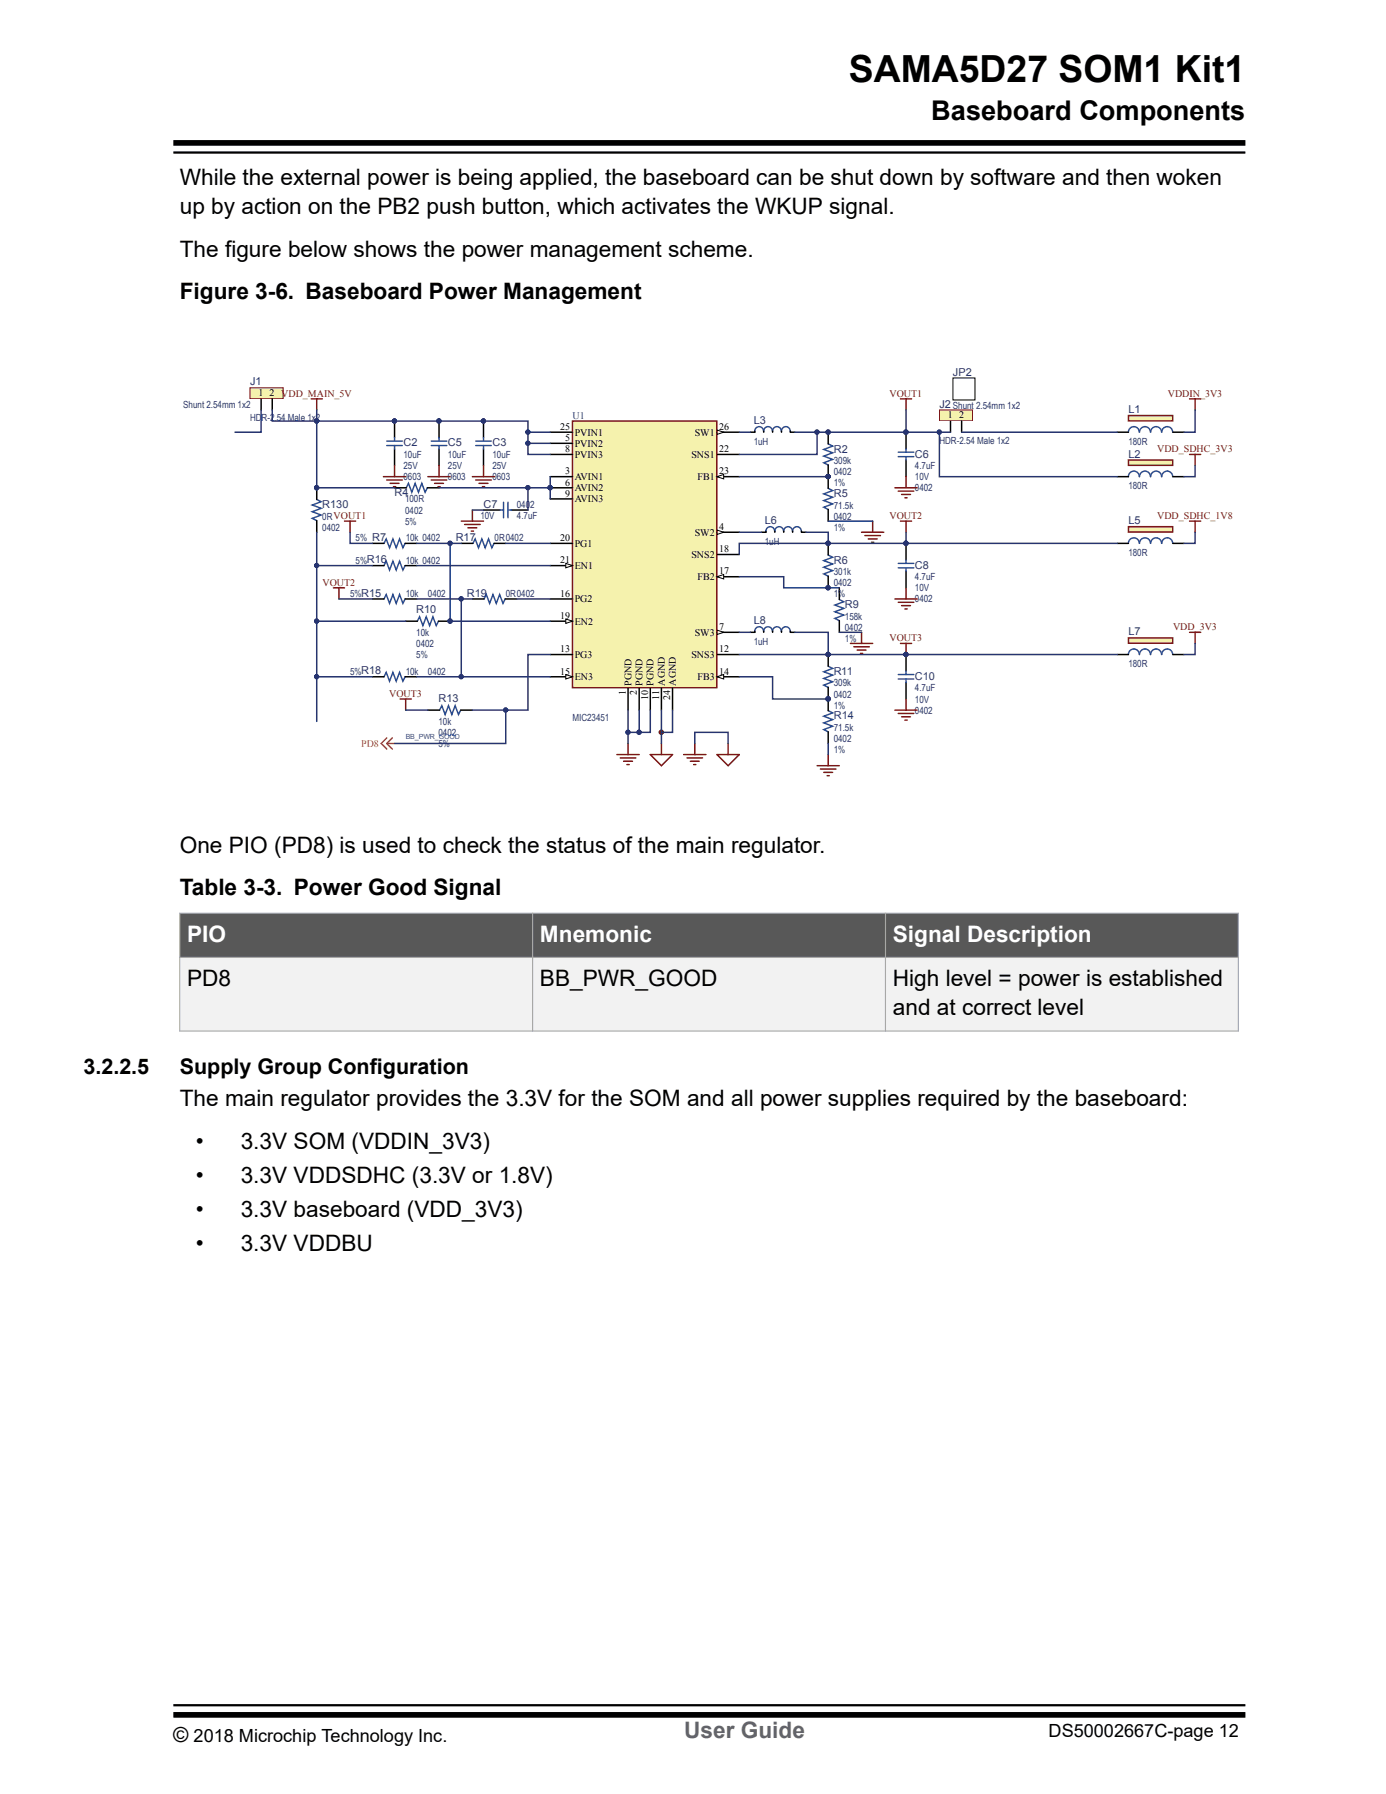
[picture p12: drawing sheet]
<svg xmlns="http://www.w3.org/2000/svg" width="216mm" height="279mm" viewBox="0 0 216 279" stroke-linecap="round" stroke-linejoin="round" font-family="sans-serif">
<defs><g id="words">
<text font-size="5.8" x="132.2" y="12.7">SAMA5D27 SOM1 Kit1</text>
<text font-size="4.2" x="145.1" y="18.6">Baseboard Components</text>
<g font-size="3.5">
<text x="28" y="28.8">While the external power is being applied, the baseboard can be shut down by software and then woken</text>
<text x="28" y="33.4">up by action on the PB2 push button, which activates the WKUP signal.</text>
<text x="28" y="40.1">The figure below shows the power management scheme.</text>
<text x="28" y="46.6">Figure 3-6. Baseboard Power Management</text>
<text x="28" y="132.8">One PIO (PD8) is used to check the status of the main regulator.</text>
<text x="28" y="139.4">Table 3-3. Power Good Signal</text>
<text x="29.1" y="153.6">PD8</text>
<text x="84.1" y="153.6">BB_PWR_GOOD</text>
<text x="139.1" y="153.6">High level = power is established</text>
<text x="139.1" y="158.2">and at correct level</text>
<text x="28" y="172.2">The main regulator provides the 3.3V for the SOM and all power supplies required by the baseboard:</text>
<text x="30.5" y="178.9">•</text>
<text x="37.5" y="178.9">3.3V SOM (VDDIN_3V3)</text>
<text x="30.5" y="184.2">•</text>
<text x="37.5" y="184.2">3.3V VDDSDHC (3.3V or 1.8V)</text>
<text x="30.5" y="189.5">•</text>
<text x="37.5" y="189.5">3.3V baseboard (VDD_3V3)</text>
<text x="30.5" y="194.8">•</text>
<text x="37.5" y="194.8">3.3V VDDBU</text>
</g>
<g font-size="3.5" fill="#fff">
<text x="29.1" y="146.7">PIO</text>
<text x="84.1" y="146.7">Mnemonic</text>
<text x="139.1" y="146.7">Signal Description</text>
</g>
<text font-size="3.5" fill="#656565" x="106.6" y="270.7">User Guide</text>
<g font-size="3.4">
<text x="13" y="167.3">3.2.2.5</text>
<text x="28" y="167.3">Supply Group Configuration</text>
</g>
<text font-size="3.2" x="27" y="271.3">©</text>
<g font-size="2.8">
<text x="30.2" y="271.3">2018 Microchip Technology Inc.</text>
<text x="163.3" y="270.5">DS50002667C-page 12</text>
</g>
<g font-size="1.7" fill="#263470">
<text x="148.4" y="58.5">JP2</text>
<text x="38.9" y="60">J1</text>
<text x="146.3" y="63.5">J2 Shunt 2.54mm 1x2</text>
<text x="175.8" y="64.3">L1</text>
<text x="62.8" y="69.5">C2</text>
<text x="69.8" y="69.5">C5</text>
<text x="76.7" y="69.5">C3</text>
<text x="117.4" y="66.1">L3</text>
<text x="129.9" y="70.5">R2</text>
<text x="142.5" y="71.3">C6</text>
<text x="175.8" y="71.3">L2</text>
<text x="61.5" y="77.3">R4</text>
<text x="129.9" y="77.4">R5</text>
<text x="50.2" y="79.1">R130</text>
<text x="75.3" y="79.1">C7</text>
<text x="119.1" y="81.7">L6</text>
<text x="175.8" y="81.7">L5</text>
<text x="71" y="84.3">R17</text>
<text x="129.9" y="87.8">R6</text>
<text x="142.5" y="88.6">C8</text>
<text x="64.8" y="95.5">R10</text>
<text x="72.7" y="92.9">R19</text>
<text x="131.6" y="94.7">R9</text>
<text x="117.4" y="97.2">L8</text>
<text x="175.8" y="99">L7</text>
<text x="129.9" y="105.1">R11</text>
<text x="142.5" y="105.9">C10</text>
<text x="68.3" y="109.4">R13</text>
<text x="129.9" y="112">R14</text>
</g>
<g font-size="1.6">
<text x="40.3" y="61.7">1</text>
<text x="42" y="61.7">2 VDD_MAIN_5V</text>
<text x="147.7" y="65.1">1</text>
<text x="149.4" y="65.1">2</text>
<text x="87.3" y="67">25</text>
<text x="88" y="68.7">5</text>
<text x="88" y="70.4">8</text>
<text x="89.5" y="69.6">PVIN2</text>
<text x="89.5" y="71.3">PVIN3</text>
<text x="89.5" y="67.8">PVIN1</text>
<text x="107.7" y="71.3">SNS1</text>
<text x="108.2" y="67.8">SW1</text>
<text x="112" y="70.4">22</text>
<text x="112" y="67">26</text>
<text x="88" y="73.9">3</text>
<text x="88" y="75.6">6</text>
<text x="88" y="77.4">9</text>
<text x="89.5" y="74.8">AVIN1</text>
<text x="89.5" y="76.5">AVIN2</text>
<text x="108.7" y="74.8">FB1</text>
<text x="112" y="73.9">23</text>
<text x="89.5" y="78.2">AVIN3</text>
<text x="108.2" y="83.4">SW2</text>
<text x="112" y="82.5">4</text>
<text x="87.3" y="84.3">20</text>
<text x="87.3" y="87.7">21</text>
<text x="89.5" y="85.1">PG1</text>
<text x="89.5" y="88.6">EN1</text>
<text x="107.7" y="86.9">SNS2</text>
<text x="112" y="86">18</text>
<text x="112" y="89.5">17</text>
<text x="87.3" y="92.9">16</text>
<text x="89.5" y="93.8">PG2</text>
<text x="108.7" y="90.3">FB2</text>
<text x="87.3" y="101.6">13</text>
<text x="87.3" y="96.4">19</text>
<text x="89.5" y="97.3">EN2</text>
<text x="108.2" y="99">SW3</text>
<text x="112" y="101.6">12</text>
<text x="112" y="98.1">7</text>
<text x="87.3" y="105.1">15</text>
<text x="89.5" y="102.5">PG3</text>
<text x="89.5" y="105.9">EN3</text>
<text x="98.4" y="106.8" transform="rotate(-90 98.4 106.8)">PGND</text>
<text x="100.1" y="106.8" transform="rotate(-90 100.1 106.8)">PGND</text>
<text x="101.8" y="106.8" transform="rotate(-90 101.8 106.8)">PGND</text>
<text x="103.5" y="106.8" transform="rotate(-90 103.5 106.8)">AGND</text>
<text x="105.3" y="106.8" transform="rotate(-90 105.3 106.8)">AGND</text>
<text x="107.7" y="102.5">SNS3</text>
<text x="108.7" y="105.9">FB3</text>
<text x="112" y="105.1">14</text>
<text x="97.5" y="108.3" transform="rotate(-90 97.5 108.3)">1</text>
<text x="99.2" y="108.3" transform="rotate(-90 99.2 108.3)">2</text>
<text x="101" y="109" transform="rotate(-90 101 109)">10</text>
<text x="102.7" y="109" transform="rotate(-90 102.7 109)">11</text>
<text x="104.4" y="109" transform="rotate(-90 104.4 109)">24</text>
</g>
<text font-size="1.6" fill="#263470" x="89.2" y="65.2">U1</text>
<g font-size="1.6" fill="#7a1417">
<text x="138.6" y="61.8">VOUT1</text>
<text x="181.9" y="61.8">VDDIN_3V3</text>
<text x="180.2" y="70.4">VDD_SDHC_3V3</text>
<text x="138.6" y="80.8">VOUT2</text>
<text x="180.2" y="80.8">VDD_SDHC_1V8</text>
<text x="50.2" y="91.2">VOUT2</text>
<text x="138.6" y="99.9">VOUT3</text>
<text x="182.7" y="98.1">VDD_3V3</text>
<text x="60.6" y="108.5">VOUT3</text>
</g>
<text font-size="1.6" fill="#ec3330" x="56.3" y="116.3">PD8</text>
<g font-size="1.5" fill="#263470">
<text x="28.6" y="63.5">Shunt 2.54mm 1x2</text>
<text x="38.9" y="65.6">HDR-2.54 Male 1x2</text>
<text x="62.8" y="71.3">10uF</text>
<text x="69.8" y="71.3">10uF</text>
<text x="76.7" y="71.3">10uF</text>
<text x="117.4" y="69.2">1uH</text>
<text x="146.3" y="69.1">HDR-2.54 Male 1x2</text>
<text x="175.8" y="69.2">180R</text>
<text x="62.8" y="73.1">25V</text>
<text x="62.8" y="74.8">0603</text>
<text x="69.8" y="73.1">25V</text>
<text x="69.8" y="74.8">0603</text>
<text x="76.7" y="73.1">25V</text>
<text x="76.7" y="74.8">0603</text>
<text x="129.9" y="72.3">309k</text>
<text x="129.9" y="74">0402</text>
<text x="129.9" y="75.7">1%</text>
<text x="142.5" y="73.1">4.7uF</text>
<text x="142.5" y="74.8">10V</text>
<text x="142.5" y="76.5">0402</text>
<text x="175.8" y="76.2">180R</text>
<text x="50.2" y="80.9">0RVOUT1</text>
<text x="50.2" y="82.7">0402</text>
<text x="63.1" y="78.2">100R</text>
<text x="63.1" y="80">0402</text>
<text x="63.1" y="81.7">5%</text>
<text x="74.8" y="80.8">10V</text>
<text x="80.5" y="80.8">4.7uF</text>
<text x="80.5" y="79.1">040</text>
<text x="82.6" y="79.1">2</text>
<text x="129.9" y="79.2">71.5k</text>
<text x="129.9" y="80.9">0402</text>
<text x="129.9" y="82.7">1%</text>
<text x="55.4" y="87.8">5%R16</text>
<text x="55.4" y="84.3">5% R7</text>
<text x="63.2" y="87.8">10k 0402</text>
<text x="63.2" y="84.3">10k 0402</text>
<text x="77" y="84.3">0R0402</text>
<text x="119.1" y="84.8">1uH</text>
<text x="129.9" y="89.6">301k</text>
<text x="175.8" y="86.6">180R</text>
<text x="54.5" y="93">5%R15</text>
<text x="63.2" y="93">10k</text>
<text x="66.7" y="93">0402</text>
<text x="78.8" y="93">0R0402</text>
<text x="129.9" y="91.3">0402</text>
<text x="129.9" y="93.1">1%</text>
<text x="142.5" y="90.4">4.7uF</text>
<text x="142.5" y="92.1">10V</text>
<text x="142.5" y="93.8">0402</text>
<text x="64.8" y="99">10k</text>
<text x="64.8" y="100.8">0402</text>
<text x="117.4" y="100.4">1uH</text>
<text x="131.6" y="96.5">158k</text>
<text x="131.6" y="98.2">0402</text>
<text x="131.6" y="100">1%</text>
<text x="54.5" y="105.1">5%R18</text>
<text x="63.2" y="105.1">10k</text>
<text x="64.8" y="102.5">5%</text>
<text x="66.7" y="105.1">0402</text>
<text x="129.9" y="106.9">309k</text>
<text x="142.5" y="107.7">4.7uF</text>
<text x="175.8" y="103.9">180R</text>
<text x="68.3" y="112.9">10k</text>
<text x="89.2" y="112.4">MIC23451</text>
<text x="129.9" y="108.6">0402</text>
<text x="129.9" y="110.4">1%</text>
<text x="129.9" y="113.8">71.5k</text>
<text x="142.5" y="109.4">10V</text>
<text x="142.5" y="111.1">0402</text>
<text x="68.3" y="114.6">0402</text>
<text x="68.3" y="116.3">5%</text>
<text x="129.9" y="115.6">0402</text>
<text x="129.9" y="117.3">1%</text>
</g>
<text font-size="1.1" fill="#2357a4" x="63.2" y="115">BB_PWR_GOOD</text>
</g></defs>
<!-- layer: Layer 1 -->
<g fill="#263470" stroke="#263470" stroke-width=".16">
<circle cx="103" cy="114" r=".33"/>
<circle cx="61.4" cy="65.6" r=".33"/>
<circle cx="49.3" cy="76" r=".33"/>
</g>
<circle cx="103" cy="114" r=".33" fill="#7a1417" stroke="#7a1417" stroke-width=".16"/>
<path d="M49.3 76v1.8M61.5 65.6v2.6M61.5 69.9v2.6M49.3 81.1v1.8M58 88.1h1.8M63.1 88.1h1.8M130.7 91.6v1.8M130.7 96.7v1.8" fill="none" stroke="#000" stroke-width=".23"/>
<path d="M49.3 77.8l.7 .3-1.4 .6 1.4 .5-1.4 .5 1.4 .5-1.4 .5 .7 .4M60.2 68.7h2.5M60.2 69.4h2.5M61.5 68.2v.5M61.5 69.4v.5M177.5 67.3a.85 .85 0 0 0-.9-.9 .85 .85 0 0 0-.8 .9M179.2 67.3a.85 .85 0 0 0-.8-.9 .85 .85 0 0 0-.9 .9M180.9 67.3a.85 .85 0 0 0-.8-.9 .85 .85 0 0 0-.9 .9M182.7 67.3a.85 .85 0 0 0-.9-.9 .85 .85 0 0 0-.8 .9M59.8 88.1l.4-.7 .5 1.4 .5-1.4 .5 1.4 .5-1.4 .6 1.4 .3-.7M130.7 93.4l.7 .3-1.4 .5 1.4 .6-1.4 .5 1.4 .5-1.4 .5 .7 .4" fill="none" stroke="#2357a4" stroke-width=".23"/>
<path d="M175.8 64.7h6.9v.8h-6.9z" fill="#f5f2ad"/>
<path d="M175.8 64.7h6.9v.8h-6.9z" fill="none" stroke="#7a1417" stroke-width=".23"/>
<path d="M141.1 67.3v2.6M141.1 71.6v2.6M174 67.3h1.8M182.7 67.3h1.7" fill="none" stroke="#000" stroke-width=".23"/>
<circle cx="141.1" cy="67.3" r=".33" fill="#263470" stroke="#263470" stroke-width=".16"/>
<path d="M139.9 70.4h2.4M139.9 71.1h2.4M141.1 69.9v.5M141.1 71.1v.5M177.5 74.2a.85 .85 0 0 0-.9-.8 .85 .85 0 0 0-.8 .8M179.2 74.2a.85 .85 0 0 0-.8-.8 .85 .85 0 0 0-.9 .8M180.9 74.2a.85 .85 0 0 0-.8-.8 .85 .85 0 0 0-.9 .8M182.7 74.2a.85 .85 0 0 0-.9-.8 .85 .85 0 0 0-.8 .8" fill="none" stroke="#2357a4" stroke-width=".23"/>
<path d="M175.8 71.6h6.9v.9h-6.9z" fill="#f5f2ad"/>
<path d="M175.8 71.6h6.9v.9h-6.9z" fill="none" stroke="#7a1417" stroke-width=".23"/>
<path d="M40.7 62.1v1.8M174 74.2h1.8M182.7 74.2h1.7M63.2 96.7h1.8M68.3 96.7h1.8M129 101.9v1.9M129 107v1.9" fill="none" stroke="#000" stroke-width=".23"/>
<path d="M65 96.7l.4-.6 .5 1.3 .5-1.3 .5 1.3 .5-1.3 .6 1.3 .3-.7M129 103.8l.7 .3-1.4 .5 1.4 .5-1.4 .6 1.4 .5-1.4 .5 .7 .3" fill="none" stroke="#2357a4" stroke-width=".23"/>
<g fill="#263470" stroke="#263470" stroke-width=".16">
<circle cx="129" cy="101.9" r=".33"/>
<circle cx="129" cy="108.8" r=".33"/>
<circle cx="70.1" cy="96.7" r=".33"/>
</g>
<path d="M38.9 60.4h5.2v1.7h-5.2z" fill="#f5f2ad"/>
<path d="M38.9 60.4h5.2v1.7h-5.2z" fill="none" stroke="#7a1417" stroke-width=".16"/>
<g fill="none" stroke="#000" stroke-width=".23">
<path d="M42.4 62.1v1.8M61.5 76h1.8M66.6 76h1.8M75.3 65.6v2.6M75.3 69.9v2.6M85.7 74.2h3.5M129 74.2v1.9M129 79.3v1.9M71.9 84.6h1.8M73.6 93.3h1.8M77 84.6h1.8M78.7 93.3h1.8"/>
<path d="M111.7 82.9h3.5M119.3 82.7v.2h-.7M120.7 82.7v.2M122.1 82.7v.2M123.5 82.7v.2M124.9 82.7v.2h.6M129 84.6v1.8M129 89.7v1.9M141.1 84.6v2.6M141.1 89v2.6M66.7 110.6h1.8M71.8 110.6h1.8"/>
<path d="M97.8 107.1v3.5M99.6 107.1v3.5"/>
</g>
<g fill="none" stroke="#2357a4" stroke-width=".23">
<path d="M63.3 76l.3-.7 .5 1.4 .6-1.4 .5 1.4 .5-1.4 .5 1.4 .4-.7M74.1 68.7h2.4M74.1 69.4h2.4M75.3 68.2v.5M75.3 69.4v.5M129 76.1l.7 .3-1.4 .5 1.4 .5-1.4 .6 1.4 .5-1.4 .5 .7 .3M73.7 84.6l.3-.7 .5 1.4 .6-1.4 .5 1.4 .5-1.4 .5 1.4 .4-.7M75.4 93.3l.4-.7 .5 1.4 .5-1.4 .5 1.4 .5-1.4 .5 1.4 .4-.7M120.7 82.7a.68 .68 0 0 0-.7-.7 .68 .68 0 0 0-.7 .7M122 82.7a.68 .68 0 0 0-.6-.7 .68 .68 0 0 0-.7 .7M124.8 82.7a.68 .68 0 0 0-.7-.7 .68 .68 0 0 0-.6 .7 .69 .69 0 0 0-.7-.7 .69 .69 0 0 0-.7 .7M129 86.4l.7 .4-1.4 .5 1.4 .5-1.4 .5 1.4 .6-1.4 .5 .7 .3"/>
<path d="M139.9 87.7h2.4M139.9 88.4h2.4M141.1 87.2v.5M141.1 88.4v.6M68.5 110.6l.3-.7 .5 1.4 .6-1.4 .5 1.4 .5-1.4 .5 1.4 .4-.7"/>
</g>
<g fill="#263470" stroke="#263470" stroke-width=".16">
<circle cx="129" cy="84.6" r=".33"/>
<circle cx="129" cy="91.5" r=".33"/>
<circle cx="141.1" cy="84.6" r=".33"/>
<circle cx="129" cy="74.2" r=".33"/>
<circle cx="75.3" cy="65.6" r=".33"/>
</g>
<path d="M111.7 82.5l1 .4-1 .3z" fill="#fff8f2"/>
<path d="M111.7 82.5l1 .4-1 .3z" fill="none" stroke="#000" stroke-width=".16"/>
<path d="M85.7 69h3.5M85.7 76h3.5M111.7 98.5h3.5" fill="none" stroke="#000" stroke-width=".23"/>
<circle cx="85.7" cy="76" r=".33" fill="#263470" stroke="#263470" stroke-width=".16"/>
<path d="M111.7 98.1l1 .4-1 .3z" fill="#fff8f2"/>
<path d="M111.7 98.1l1 .4-1 .3z" fill="none" stroke="#000" stroke-width=".16"/>
<path d="M85.7 70.8h3.5M85.7 77.7h3.5M85.7 101.9h3.5M101.3 107.1v3.5M103 107.1v3.5M111.7 101.9h3.5M111.7 105.4h3.5" fill="none" stroke="#000" stroke-width=".23"/>
<path d="M111.7 105.4l1-.3v.6z" fill="#fff8f2"/>
<path d="M111.7 105.4l1-.3v.6z" fill="none" stroke="#000" stroke-width=".16"/>
<path d="M85.7 105.4h3.5" fill="none" stroke="#000" stroke-width=".23"/>
<path d="M88.1 105.1l1.1 .3-1.1 .3z" fill="#fff8f2"/>
<path d="M88.1 105.1l1.1 .3-1.1 .3z" fill="none" stroke="#000" stroke-width=".16"/>
<path d="M85.7 93.3h3.5M111.7 89.8h3.5" fill="none" stroke="#000" stroke-width=".23"/>
<path d="M111.7 89.8l1-.3v.7z" fill="#fff8f2"/>
<path d="M111.7 89.8l1-.3v.7z" fill="none" stroke="#000" stroke-width=".16"/>
<path d="M85.7 96.7h3.5M111.7 86.4h3.5" fill="none" stroke="#000" stroke-width=".23"/>
<path d="M88.1 96.4l1.1 .3-1.1 .4z" fill="#fff8f2"/>
<path d="M88.1 96.4l1.1 .3-1.1 .4z" fill="none" stroke="#000" stroke-width=".16"/>
<path d="M85.7 84.6h3.5M85.7 88.1h3.5" fill="none" stroke="#000" stroke-width=".23"/>
<path d="M88.1 87.7l1.1 .4-1.1 .3z" fill="#fff8f2"/>
<path d="M88.1 87.7l1.1 .4-1.1 .3z" fill="none" stroke="#000" stroke-width=".16"/>
<path d="M111.7 70.8h3.5M111.7 74.2h3.5" fill="none" stroke="#000" stroke-width=".23"/>
<path d="M111.7 74.2l1-.3v.7z" fill="#fff8f2"/>
<path d="M111.7 74.2l1-.3v.7z" fill="none" stroke="#000" stroke-width=".16"/>
<path d="M85.7 67.3h3.5M111.7 67.3h3.5M104.8 107.1v3.5" fill="none" stroke="#000" stroke-width=".23"/>
<path d="M111.7 67l1 .3-1 .4z" fill="#fff8f2"/>
<path d="M111.7 67l1 .3-1 .4z" fill="none" stroke="#000" stroke-width=".16"/>
<path d="M89.2 65.6h22.5v41.5h-22.5z" fill="#f5f2ad"/>
<path d="M89.2 65.6h22.5v41.5h-22.5z" fill="none" stroke="#7a1417" stroke-width=".23"/>
<g fill="#263470" stroke="#263470" stroke-width=".16">
<circle cx="85.7" cy="76" r=".33"/>
<circle cx="129" cy="67.3" r=".33"/>
<circle cx="129" cy="74.2" r=".33"/>
</g>
<path d="M75.3 79.4h2.6M79.6 79.4h2.6M129 67.3v1.8M129 72.4v1.8M148.1 65.6v1.7M58 84.6h1.8M63.1 84.6h1.8" fill="none" stroke="#000" stroke-width=".23"/>
<path d="M77.9 79.4h.5M78.4 78.2v2.4M79.1 78.2v2.4M79.1 79.4h.5M129 69.1l.7 .4-1.4 .5 1.4 .5-1.4 .5 1.4 .6-1.4 .5 .7 .3M59.8 84.6l.4-.7 .5 1.4 .5-1.4 .5 1.4 .5-1.4 .6 1.4 .3-.7" fill="none" stroke="#2357a4" stroke-width=".23"/>
<path d="M146.3 63.9h5.2v1.6h-5.2z" fill="#f5f2ad"/>
<path d="M146.3 63.9h5.2v1.6h-5.2z" fill="none" stroke="#7a1417" stroke-width=".16"/>
<g fill="none" stroke="#000" stroke-width=".23">
<path d="M68.4 65.6v2.6M68.4 69.9v2.6M149.8 65.6v1.7M58 93.3h1.8M63.1 93.3h1.8M117.6 98.3v.2h-.7M119 98.3v.2M120.3 98.3v.2M121.7 98.3v.2M123.1 98.3v.2h.7M58 105.4h1.8M63.1 105.4h1.8"/>
<path d="M129 108.9v1.8M129 114v1.8M141.1 101.9v2.6M141.1 106.3v2.6"/>
</g>
<g fill="none" stroke="#2357a4" stroke-width=".23">
<path d="M67.2 68.7h2.4M67.2 69.4h2.4M68.4 68.2v.5M68.4 69.4v.5M59.8 93.3l.4-.7 .5 1.4 .5-1.4 .5 1.4 .5-1.4 .6 1.4 .3-.7M118.9 98.3a.68 .68 0 0 0-.6-.7 .68 .68 0 0 0-.7 .7M121.7 98.3a.69 .69 0 0 0-.7-.7 .69 .69 0 0 0-.7 .7 .68 .68 0 0 0-.7-.7 .68 .68 0 0 0-.6 .7M123.1 98.3a.68 .68 0 0 0-.7-.7 .68 .68 0 0 0-.7 .7M59.8 105.4l.4-.7 .5 1.4 .5-1.4 .5 1.4 .5-1.4 .6 1.4 .3-.7M129 110.7l.7 .3-1.4 .5 1.4 .6-1.4 .5 1.4 .5-1.4 .5 .7 .4M139.9 105.1h2.4M139.9 105.7h2.4"/>
<path d="M141.1 104.5v.6M141.1 105.7v.6M177.5 101.9a.85 .85 0 0 0-.9-.8 .85 .85 0 0 0-.8 .8M179.2 101.9a.85 .85 0 0 0-.8-.8 .85 .85 0 0 0-.9 .8M180.9 101.9a.85 .85 0 0 0-.8-.8 .85 .85 0 0 0-.9 .8M182.7 101.9a.85 .85 0 0 0-.9-.8 .85 .85 0 0 0-.8 .8"/>
</g>
<g fill="#263470" stroke="#263470" stroke-width=".16">
<circle cx="68.4" cy="65.6" r=".33"/>
<circle cx="141.1" cy="101.9" r=".33"/>
<circle cx="129" cy="108.8" r=".33"/>
</g>
<path d="M175.8 99.3h6.9v.9h-6.9z" fill="#f5f2ad"/>
<path d="M175.8 99.3h6.9v.9h-6.9z" fill="none" stroke="#7a1417" stroke-width=".23"/>
<path d="M117.6 67.1v.2h-.7M119 67.1v.2M120.3 67.1v.2M121.7 67.1v.2M123.1 67.1v.2h.7M174 101.9h1.8M182.7 101.9h1.7" fill="none" stroke="#000" stroke-width=".23"/>
<path d="M118.9 67.1a.68 .68 0 0 0-.6-.7 .68 .68 0 0 0-.7 .7M121.7 67.1a.69 .69 0 0 0-.7-.7 .69 .69 0 0 0-.7 .7 .68 .68 0 0 0-.7-.7 .68 .68 0 0 0-.6 .7M123.1 67.1a.68 .68 0 0 0-.7-.7 .68 .68 0 0 0-.7 .7M177.5 84.6a.85 .85 0 0 0-.9-.8 .85 .85 0 0 0-.8 .8M179.2 84.6a.85 .85 0 0 0-.8-.8 .85 .85 0 0 0-.9 .8M180.9 84.6a.85 .85 0 0 0-.8-.8 .85 .85 0 0 0-.9 .8M182.7 84.6a.85 .85 0 0 0-.9-.8 .85 .85 0 0 0-.8 .8" fill="none" stroke="#2357a4" stroke-width=".23"/>
<path d="M175.8 82h6.9v.9h-6.9z" fill="#f5f2ad"/>
<g fill="none" stroke="#7a1417" stroke-width=".23">
<path d="M48.5 62.1h1.7M49.3 62.1v1.8M59.7 74.2h3.5M60.2 74.8h2.5M60.8 75.3h1.4M61.3 75.8h.3M61.5 72.5v1.7M66.7 74.2h3.4M67.2 74.8h2.4M67.7 75.3h1.4M68.2 75.8h.4M68.4 72.5v1.7"/>
<path d="M73.6 79.4v1.8M73.6 74.2h3.4M74.1 74.8h2.4M74.6 75.3h1.4M75.1 75.8h.4M75.3 72.5v1.7M139.4 76h3.5M139.9 76.5h2.4M140.3 62.1h1.7M140.4 77h1.4M141 77.5h.3M141.1 62.1v1.8"/>
<path d="M141.1 74.2v1.8M185.3 62.1h1.7M185.3 70.8h1.7M186.2 62.1v1.8M186.2 70.8v1.7M51.9 91.6h1.8M52.8 91.6v1.7M53.7 81.2h1.7M54.5 81.2v1.7M71.9 81.2h3.4M72.4 81.7h2.4M72.9 82.2h1.4"/>
<path d="M73.4 82.7h.4M134.2 82.9h3.5M134.2 98.5v1.7M134.7 83.4h2.5M135.2 83.9h1.4M135.8 84.5h.3M135.9 81.2v1.7M139.4 93.3h3.5M139.9 93.8h2.4M140.3 81.2h1.7M140.4 94.3h1.4M141 94.8h.3"/>
<path d="M141.1 81.2v1.7M141.1 91.6v1.7M175.8 82h6.9v.9h-6.9zM185.3 81.2h1.7M185.3 98.5h1.7M186.2 81.2v1.7M186.2 98.5v1.7M62.3 108.9h1.8M63.2 108.9v1.7M96.1 117.5h3.5M96.6 118h2.4M97.1 118.6h1.4"/>
<path d="M97.7 119.1h.3M97.8 115.8v1.7M101.3 117.5h3.5l-1.8 1.8zM103 115.8v1.7M106.5 117.5h3.5M107 118h2.4M107.5 118.6h1.4M108.1 119.1h.3M108.2 115.8v1.7M111.7 117.5h3.5l-1.8 1.8zM113.4 115.8v1.7M127.3 119.3h3.4"/>
<path d="M127.8 119.8h2.4M129 117.5v1.8M132.5 100.2h3.4M133 100.7h2.4M133.5 101.2h1.4M134 101.8h.4M139.4 110.6h3.5M139.9 111.1h2.4M140.3 100.2h1.7M140.4 111.6h1.4M141 112.2h.3M141.1 100.2v1.7"/>
<path d="M141.1 108.9v1.7M128.3 120.3h1.4M128.8 120.8h.4"/>
</g>
<path d="M174 84.6h1.8M182.7 84.6h1.7" fill="none" stroke="#000" stroke-width=".23"/>
<g fill="#263470" stroke="#263470" stroke-width=".16">
<circle cx="141.1" cy="101.9" r=".33"/>
<circle cx="82.2" cy="69" r=".33"/>
<circle cx="49.3" cy="76" r=".33"/>
<circle cx="99.5" cy="114" r=".33"/>
<circle cx="49.3" cy="105.4" r=".33"/>
<circle cx="71.8" cy="93.3" r=".33"/>
<circle cx="78.8" cy="110.6" r=".33"/>
<circle cx="49.3" cy="96.7" r=".33"/>
<circle cx="49.3" cy="88.1" r=".33"/>
<circle cx="49.3" cy="65.6" r=".33"/>
<circle cx="82.2" cy="67.3" r=".33"/>
<circle cx="75.3" cy="65.6" r=".33"/>
<circle cx="68.4" cy="65.6" r=".33"/>
<circle cx="61.4" cy="65.6" r=".33"/>
<circle cx="82.2" cy="76" r=".33"/>
<circle cx="71.8" cy="105.4" r=".33"/>
<circle cx="70.1" cy="84.6" r=".33"/>
<circle cx="70.1" cy="96.7" r=".33"/>
<circle cx="129" cy="74.2" r=".33"/>
<circle cx="85.7" cy="76" r=".33"/>
<circle cx="97.8" cy="114" r=".33"/>
<circle cx="129" cy="108.8" r=".33"/>
<circle cx="129" cy="91.5" r=".33"/>
<circle cx="127.3" cy="67.3" r=".33"/>
<circle cx="129" cy="84.6" r=".33"/>
<circle cx="129" cy="101.9" r=".33"/>
<circle cx="129" cy="67.3" r=".33"/>
<circle cx="141.1" cy="67.3" r=".33"/>
<circle cx="141.1" cy="84.6" r=".33"/>
<circle cx="146.3" cy="67.3" r=".33"/>
</g>
<path d="M60.2 114.9l-.8 .9 .8 .9M60.2 115.8l.9 .9M60.2 115.8h1.3M61.1 114.9l-.9 .9" fill="none" stroke="#ec3330" stroke-width=".23"/>
<g fill="none" stroke="#263470" stroke-width=".23">
<path d="M40.7 63.9v3.4h-4.1M42.4 63.9v1.7h39.8v1.7h3.5M49.3 63.9v12.1h12.2M68.4 76h17.3M73.6 79.4h1.7M82.2 67.3v3.5h3.5M82.2 69h3.5M82.2 76v3.4M85.7 74.2v3.5M115.2 67.3h1.7M115.2 74.2h13.8M123.8 67.3h3.5"/>
<path d="M141.1 67.3h-13.8v3.5h-12.1M141.1 63.9v3.4h7M146.3 67.3v6.9h27.7M149.8 67.3h24.2M186.2 63.9v3.4h-1.8M186.2 72.5v1.7h-1.8M49.3 96.7h13.9M49.3 82.9v29.5M49.3 88.1h8.7M52.8 93.3h5.2M54.5 82.9v1.7h3.5M64.9 93.3h8.7"/>
<path d="M64.9 84.6h7M64.9 88.1h20.8M70.1 84.6v12.1h15.6M71.9 93.3v12.1M78.8 84.6h6.9M80.5 93.3h5.2M115.2 98.5h1.7M115.2 82.9h3.4M115.2 89.8h6.9v1.8h8.6M123.8 98.5h5.2v3.4M125.5 82.9h3.5v1.7M129 81.2h6.9"/>
<path d="M130.7 98.5h3.5M141.1 82.9v1.7M174 84.6h-58.8v1.8M186.2 82.9v1.7h-1.8M49.3 105.4h8.7M63.2 110.6h3.5M64.9 105.4h20.8M78.8 110.6v5.2h-17.3M85.7 101.9h-3.5v8.7h-8.6M97.8 110.6v5.2M99.6 110.6v3.5M101.3 110.6v3.5h-3.5"/>
<path d="M103 110.6v5.2M104.8 110.6v3.5h-1.8M108.2 115.8v-1.7h5.2v1.7M115.2 101.9h58.8M115.2 105.4h5.1v3.5h8.7M129 115.8v1.7M186.2 100.2v1.7h-1.8"/>
</g>
<path d="M148.4 58.9h3.5v3.4h-3.5z" fill="none" stroke="#000" stroke-width=".16"/>
<path d="M28 149.1h164.9v11.5h-164.9z" fill-rule="evenodd" fill="#f2f2f2"/>
<g fill="#585858">
<path d="M28.1 142.3h54.8v6.7h-54.8z" fill-rule="evenodd"/>
<path d="M83.1 142.3h54.7v6.7h-54.7z" fill-rule="evenodd"/>
<path d="M138 142.3h54.8v6.7h-54.8z" fill-rule="evenodd"/>
</g>
<path d="M27.9 142.2h165.1M27.9 149.1h165.1M28 142.1v18.6M83 142.1v18.6M137.9 142.1v18.6M192.9 142.1v18.6M27.9 160.6h165.1" fill="none" stroke="#a7a9ab" stroke-width=".18"/>
<path d="M27 22.3h167M27 267.1h167" fill="none" stroke="#000" stroke-width=".88"/>
<path d="M27 23.8h167M27 265.6h167" fill="none" stroke="#000" stroke-width=".35"/>
<use href="#words"/>
</svg>
